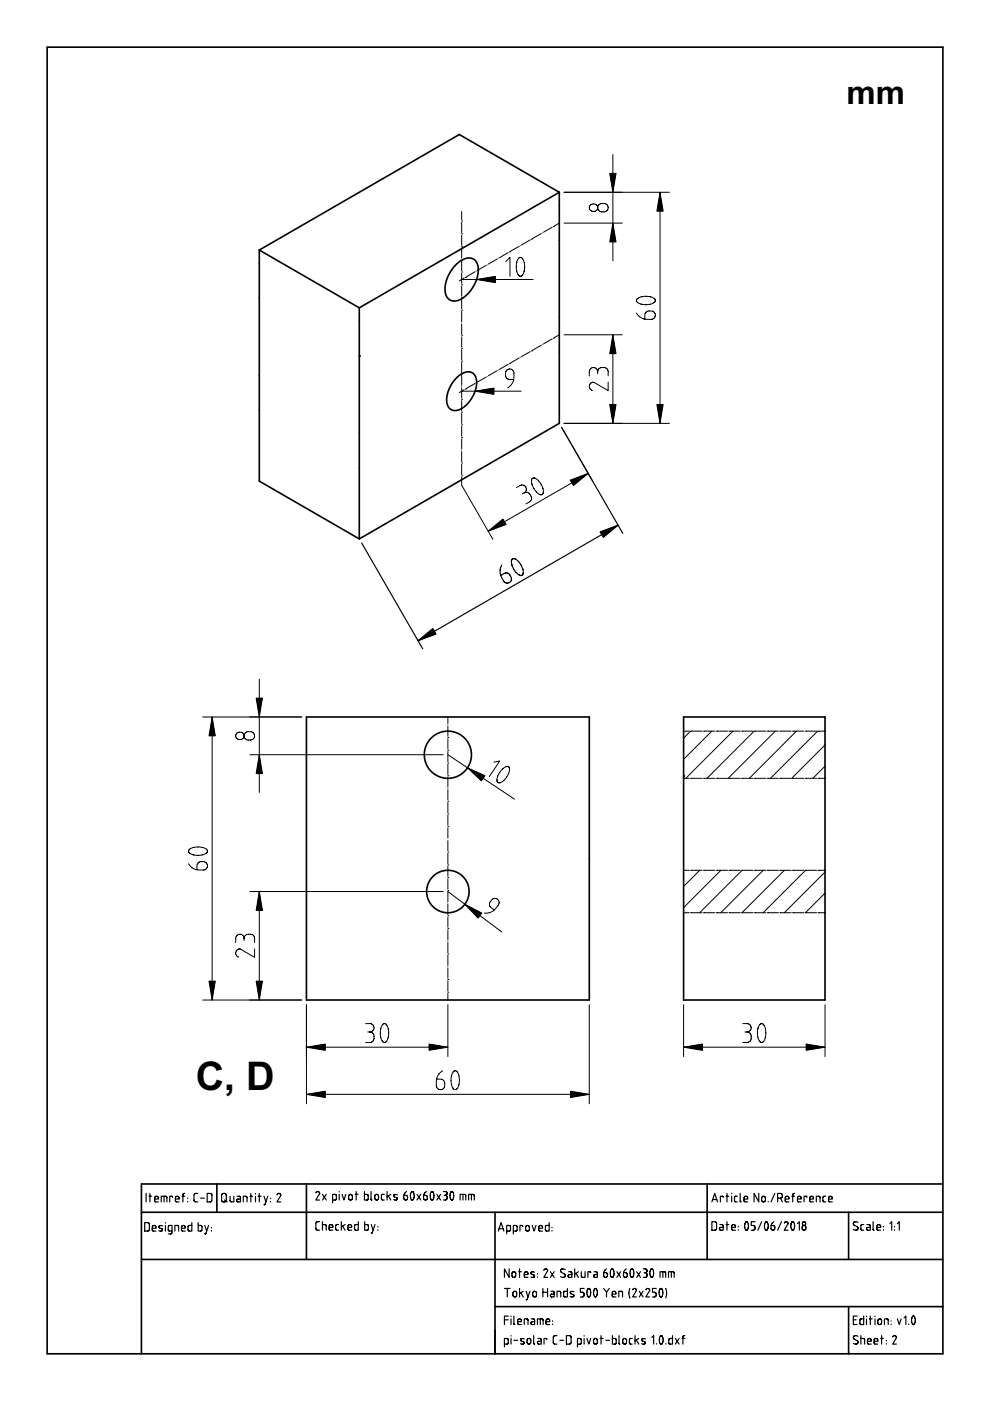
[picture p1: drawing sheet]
<svg xmlns="http://www.w3.org/2000/svg" width="210mm" height="297mm" viewBox="0 0 210 297" stroke-linecap="round" stroke-linejoin="round" font-family="sans-serif">
<defs><g id="words">
<text font-size="8.4" x="41.5" y="231">C, D</text>
<text font-size="7" x="179.5" y="22">mm</text>
</g></defs>
<g fill="none" stroke="#000" stroke-width=".21">
<path d="M129.9 32.8v22.5M97.9 46.9h.1M97.9 49.6h.1M97.9 52.3h.1M97.9 57.7h.1M97.9 44.9v1.7M97.9 47.1v2.2M97.9 49.8v2.2M97.9 52.5v2.2M97.9 55h.1M97.9 55.2v2.2M97.9 57.9v2.2"/>
<path d="M97.9 59.3h15.1M98.4 59l-1 .5M98.6 58.8h.1M100.7 57.6l-1.8 1.1M101 57.5h.1M103.1 56.3l-1.9 1M103.3 56.1h.1M105.4 54.9l-1.9 1.1M105.6 54.8h.1M107.2 55.5l.9-.9v4M107.8 53.6l-1.9 1M108 53.4h.1"/>
<path d="M109.6 55.7l.4-1 .5-.1a3.1 3.1 0 0 1 .3 3.8M109.6 55.7a2.71 2.71 0 0 0 .6 2.8l.5-.1M110.1 52.2l-1.9 1.1M110.3 52.1h.1M110.7 58.4h.1M112.4 50.9l-1.8 1M112.7 50.7h.1M114.8 49.5l-1.9 1.1M115 49.4h.1M117.1 48.2l-1.9 1M117.3 48h.1M118.6 47.3l-1 .6"/>
<path d="M119.6 47.3h12.3M119.6 40.8h22.3M127 43.4l.4-.2 .7-.1a.89 .89 0 0 1 .8 .9 .89 .89 0 0 1-.8 .9h-.5a.89 .89 0 0 1-.8-.5 .89 .89 0 0 1 .2-1zM139.9 40.8v49M97.9 60.4h.1M97.9 63.1h.1M97.9 65.8h.1M97.9 71.2h.1M97.9 73.9h.1M97.9 76.6h.1M97.9 79.3h.1M97.9 60.6v2.2"/>
<path d="M97.9 63.3v2.2M97.9 66v2.2M97.9 68.5h.1M97.9 68.7v2.2M97.9 71.4v2.2M97.9 74.1v2.2M97.9 76.8v2.2M97.9 79.5v2.2M103.1 79.9l-1.9 1.1M103.3 79.8h.1M105.4 78.6l-1.9 1.1M105.6 78.5h.1"/>
<path d="M107.8 77.2l-1.9 1.1M108 77.1h.1M110.1 75.9l-1.9 1.1M110.3 75.8h.1M112.4 74.5l-1.8 1.1M112.7 74.4h.1M114.8 73.2l-1.9 1.1M115 73.1h.1M117.1 71.8l-1.9 1.1M117.3 71.7h.1M118.6 71l-1 .6M119.6 71h12.3"/>
<path d="M126.7 78.8a.89 .89 0 0 0-.9-.9 .89 .89 0 0 0-.9 .9v.9M126.7 78.8a.89 .89 0 0 1 .9-.9h.5a.89 .89 0 0 1 .8 .9v.9M126.7 78.8v.5M129.9 71v18.8M134.9 66.4a2.67 2.67 0 0 0 2.4 1.3h.8a.89 .89 0 0 0 .8-.9 .89 .89 0 0 0-.8-.9h-.5a.89 .89 0 0 0-.9 .9v.9M135.1 63.4a3.1 3.1 0 0 1 3.8 .2v.3a2.97 2.97 0 0 1-3.9-.1zM138.7 63.3h.1M97.9 84.7h.1M97.9 87.4h.1M97.9 90.1h.1M97.9 92.8h.1M97.9 98.2h.1"/>
<path d="M97.9 82h.1M97.9 82.2v2.2M97.9 84.9v2.2M97.9 87.6v2.2M97.9 90.3v2.2M97.9 93v2.2M97.9 95.5h.1M97.9 95.7v2.2M97.9 98.4v2.2M97.9 82.9h12.6M98.4 82.6l-1 .6M98.6 82.5h.1"/>
<path d="M100.7 81.3l-1.8 1.1M101 81.2h.1M108.9 80.5h-.8a.89 .89 0 0 1-.9-.9v-.5a.89 .89 0 0 1 .9-.9 .89 .89 0 0 1 .9 .9v.8a2.67 2.67 0 0 1-1.4 2.3M119.1 90.6l6.6 11.5M119.6 89.8h22.3M128.9 81v1.8l-2.9-1.7h-.3a.89 .89 0 0 0-.8 .8 .89 .89 0 0 0 .7 .9M97.9 100.9h.1M97.9 101.1v1.8l6.6 11.5M109.5 103.4l.8-.5a.89 .89 0 0 1 1.2 .4 .89 .89 0 0 1-.3 1.2M111.2 104.5a.89 .89 0 0 1 1.2 .3l.2 .4a.89 .89 0 0 1-.3 1.2l-.8 .5M111.2 104.5l-.4 .2M112.7 101.8a3.5 3.5 0 0 0 1 2.5"/>
<path d="M112.7 101.8l.4-.5a3.1 3.1 0 0 1 2.1 3.2M112.7 101.8h.1M113.7 104.3l1 .6 .3-.1 .2-.3M115.2 104.5h.1M124.7 100.4l-21.2 12.2M43 152h21M45 152v60M52 155.4l.5-.3h.6a.89 .89 0 0 1 .9 .9 .89 .89 0 0 1-.9 .9h-.5a.89 .89 0 0 1-.8-.5 .89 .89 0 0 1 .2-1zM55 144v24M95 156.4h.1M95 159.1h.1M95 152v1.4"/>
<path d="M95 153.7h.1M95 153.9v2.2M95 156.6v2.2M95 159.3v2.2M144.9 155h1.3M146.4 155l-1.5 1.5M146.4 155h.1M146.7 155h2.2M149.1 155h.1M149.4 155h2.2M150.9 155l-6 6M151.8 155h.1"/>
<path d="M152.1 155h2.2M154.5 155h.1M154.8 155h2.2M155.4 155l-10 10M157.2 155h.1M157.5 155h2.2M159.9 155l-10 10M159.9 155h.1M160.2 155h2.2M162.6 155h.1M162.9 155h2.2M164.4 155l-10 10"/>
<path d="M165.3 155h.1M165.6 155h2.2M168 155h.1M168.3 155h2.2M168.9 155l-10 10M170.7 155h.1M171 155h2.2M173.4 155l-10 10M173.4 155h.1M173.7 155h1.2M174.9 157.9l-7.1 7.1M53 160h41"/>
<path d="M95 161.8h.1M95 164.5h.1M95 169.9h.1M95 172.6h.1M95 175.3h.1M95 162v2.2M95 164.7v2.2M95 167.2h.1M95 167.4v2.2M95 170.1v2.2M95 172.8v2.2M95 175.5v2.2"/>
<path d="M95 178h.1M95 178.2v2.2M95 160l14.1 9.4M104.7 161.6l1.3-.3-2.3 3.4M106.6 163l.8-.5 .5 .2a2.97 2.97 0 0 1-2.2 3.3l-.2-.2a2.73 2.73 0 0 1 1.1-2.8zM107.4 162.5h.1M144.9 165h1.3M146.4 165h.1M146.7 165h2.2M149.1 165h.1M149.4 165h2.2M151.8 165h.1"/>
<path d="M152.1 165h2.2M154.5 165h.1M154.8 165h2.2M157.2 165h.1M157.5 165h2.2M159.9 165h.1M160.2 165h2.2M162.6 165h.1M162.9 165h2.2M165.3 165h.1M165.6 165h2.2M168 165h.1"/>
<path d="M168.3 165h2.2M170.7 165h.1M171 165h2.2M173.4 165h.1M173.7 165h1.2M174.9 162.4l-2.6 2.6M40 183.1a2.67 2.67 0 0 0 2.3 1.4h.8a.89 .89 0 0 0 .9-.9 .89 .89 0 0 0-.9-.9h-.5a.89 .89 0 0 0-.8 .9v.8M40.2 180.9h.1M40.2 180.1a3.5 3.5 0 0 1 3.6 0M40.2 180.1l-.2 .4 .2 .4M43.8 180.1h.1M43.8 180.1l.2 .5a3.1 3.1 0 0 1-3.8 .3"/>
<path d="M51.8 199a.89 .89 0 0 0-.9-.9 .89 .89 0 0 0-.9 .9v.9M51.8 199a.89 .89 0 0 1 .8-.9h.5a.89 .89 0 0 1 .9 .9v.9M51.8 199v.4M53 189h41M55 189v23M95 180.7h.1M95 183.4h.1M95 186.1h.1M95 188.8h.1M95 194.2h.1M95 196.9h.1M95 180.9v2.2"/>
<path d="M95 183.6v2.2M95 186.3v2.2M95 191.2v-2.2l11.4 8.6M95 191.5h.1M95 191.7v2.2M95 194.4v2.2M95 197.1v2.2M95 199.6h.1M95 199.8v2.2M104.8 192.9l-.7-.5a.89 .89 0 0 1-.1-1.2l.2-.4a.89 .89 0 0 1 1.3-.1 .89 .89 0 0 1 .1 1.2l-.4 .6a2.66 2.66 0 0 1-2.5 1.1M144.9 184.5h1.3M144.9 193.5h1.3"/>
<path d="M146.4 184.5h.1M146.4 193.5h.1M146.7 184.5h2.2M146.7 193.5h2.2M148.4 184.5l-3.5 3.4M149.1 184.5h.1M149.1 193.5h.1M149.4 184.5h2.2M149.4 193.5h2.2M151.8 184.5h.1M151.8 193.5h.1M152.1 184.5h2.2"/>
<path d="M152.1 193.5h2.2M152.8 184.5l-7.9 7.9M154.5 184.5h.1M154.5 193.5h.1M154.8 184.5h2.2M154.8 193.5h2.2M157.2 184.5h.1M157.2 193.5h.1M157.3 184.5l-9 9M157.5 184.5h2.2M157.5 193.5h2.2M159.9 184.5h.1"/>
<path d="M159.9 193.5h.1M160.2 184.5h2.2M160.2 193.5h2.2M161.8 184.5l-9 9M162.6 184.5h.1M162.6 193.5h.1M162.9 184.5h2.2M162.9 193.5h2.2M165.3 184.5h.1M165.3 193.5h.1M165.6 184.5h2.2M165.6 193.5h2.2"/>
<path d="M166.3 184.5l-9 9M168 184.5h.1M168 193.5h.1M168.3 184.5h2.2M168.3 193.5h2.2M170.7 184.5h.1M170.7 193.5h.1M170.8 184.5l-9 9M171 184.5h2.2M171 193.5h2.2M173.4 184.5h.1M173.4 193.5h.1"/>
<path d="M173.7 184.5h1.2M173.7 193.5h1.2M174.9 189.4l-4.1 4.1M174.9 184.9l-8.6 8.6M43 212h21M54 201.2v1.8l-3-1.8h-.3a.89 .89 0 0 0-.7 .9 .89 .89 0 0 0 .6 .8M65 213v21M77.5 217h.9a.89 .89 0 0 1 .9 .9 .89 .89 0 0 1-.9 .9M78 218.8h.4M78.4 218.8a.89 .89 0 0 1 .9 .9v.4a.89 .89 0 0 1-.9 .9h-.9M81.2 217.2l.5-.2a2.98 2.98 0 0 1 0 4h-.3a3.2 3.2 0 0 1-.2-3.8zM95 202.3h.1"/>
<path d="M95 207.7h.1M95 210.4h.1M95 202.5v2.2M95 205h.1M95 205.2v2.2M95 207.9v2.2M95 210.6v1.4M95 213v11M124.9 213v21M144.9 213v11M157.5 217h.9a.89 .89 0 0 1 .9 .9 .89 .89 0 0 1-.9 .9M157.9 218.8h.5"/>
<path d="M158.4 218.8a.89 .89 0 0 1 .9 .9v.4a.89 .89 0 0 1-.9 .9h-.9M161.1 217.2l.5-.2a2.99 2.99 0 0 1 0 4h-.3a3.2 3.2 0 0 1-.2-3.8zM174.9 213v11M65 232h59.9M65 222h30M93.8 227a2.67 2.67 0 0 0-1.3 2.3v.8a.89 .89 0 0 0 .9 .9 .89 .89 0 0 0 .9-.9v-.4a.89 .89 0 0 0-.9-.9h-.8M96.1 227.2a3 3 0 0 0 .3 3.8l.5-.2M96.1 227.2l.6-.2a3.1 3.1 0 0 1 .2 3.8M96.1 227.2h.1M144.9 222h30M161.9 220.8h.1"/>
<circle cx="125.9" cy="44" r=".86"/>
<circle cx="50.9" cy="156" r=".86"/>
</g>
<g fill="none" stroke="#000" stroke-width=".35">
<path d="M10 10h189.9v277h-189.9zM55 53v49l21.2 12.3M55 53l21.2 12.3M96.7 56.1l1.7-1.2 .8-.2 .9 .1 .6 .3 .4 .6 .3 .9v.9l-.6 2.3-1.3 2.1-1.6 1.4-.9 .4-.9 .1-.7-.2-.6-.6-.4-.9v-1.1l.2-1.3 .4-1.2 .8-1.3zM118.6 40.8l-42.4 24.5M118.6 40.8l-21.2-12.3-42.4 24.5M118.6 40.8v49l-42.4 24.5M118.6 51h.1M76.2 65.3v49M96.8 80.1l1.6-1.1 .8-.2 .6 .1 .6 .3 .4 .6 .2 .8v.9l-.5 2-1.1 1.8-1.5 1.3-.8 .4h-.8l-.7-.2-.6-.6-.3-.8v-1l.2-1.2 .5-1.1zM65 152h59.9v60h-59.9zM144.9 152h30v60h-30z"/>
<path d="M30 257h169.9M46 251v6M65 251v16M105 257v30M149.9 251v16M179.9 257v10M199.9 251h-169.9v36M30 267h169.9M105 277h94.9M179.9 277v10"/>
<circle cx="95" cy="160" r="5"/>
<circle cx="95" cy="189" r="4.5"/>
</g>
<g fill="none" stroke="#000" stroke-width=".25">
<path d="M119.1 90.6l12.9 22.5M76.7 115.1l12.9 22.5M106.4 119.8a2.67 2.67 0 0 0 0 2.7l.4 .7a.89 .89 0 0 0 1.2 .3 .89 .89 0 0 0 .3-1.2l-.2-.4a.89 .89 0 0 0-1.2-.3l-.7 .4M108.4 118.9a3.5 3.5 0 0 0 1.8 3.1M108.4 118.9l.4-.5a2.97 2.97 0 0 1 2 3.5l-.6 .1M108.4 118.9h.1M131 111.4l-42.4 24.4M30.7 259.2h.7l.2 .3 .1 1.2-.3 .3h-.7zM31 253v1.8M31.6 253.6h.6M31.8 253v1.8M32.8 254.2h.8l-.2-.5-.3-.1-.2 .2-.1 .8 .2 .2h.6"/>
<path d="M33.9 259.9l-.2 .2 .1 .2M33.9 259.9h.1M33.9 259.9h.6M34.2 254.8v-1.2l1.1 .1 .1 1.1M34.8 253.6v1.2M35.1 259.2v.1M35.1 259.8v1.2M36.6 253.8l-.2-.2h-.4v1.2M37.2 254.2h.8l-.2-.5-.3-.1-.2 .2-.1 .8 .2 .2h.6M38.6 253.6h.6M39.2 253l-.4 .3v1.5M39.8 254v.1"/>
<path d="M39.8 254.7v.1M40.7 259.2v1.8h-.7l-.1-.3v-.7l.2-.2h.6M41.9 253l-.6 .1-.2 .3 .1 1.2 .2 .2h.5M42 259.2v1.8h.7l.1-.3v-.7l-.2-.2h-.6M42.5 254h.8M43.4 259.8l.4 1.2M43.9 253h.7l.3 .3v1.2l-.2 .3h-.8zM44.2 259.8l-.5 1.7M47.1 253.1l.6-.1 .2 .3 .1 1.2-.3 .3h-.4l-.3-.2zM47.6 254.4l.6 .4M48.8 253.6v1l.3 .2h.5v-1.2M50.3 253.6l.5 .1 .2 .2v.9h-.7l-.1-.3 .1-.2 .7-.1"/>
<path d="M51.6 254.8v-1.2l.7 .2 .1 1M53 253.6h.6M53.2 253v1.8M54.2 253v.1M54.2 253.6v1.2M54.8 253.6h.6M55 253v1.8M56 253.6l.4 1.2M56.8 253.6l-.6 1.7-.2 .1M57.4 254v.1M57.4 254.7v.1M58.7 253.3l.5-.3 .3 .4-.8 1.4h.8"/>
<path d="M67 252.9l.4-.3 .4 .3M67.8 252.9h.1M67.8 252.9l-.8 1.5h.8M67.8 259l-.6 .1-.2 .3v1.2l.3 .2h.5M68.4 259.6l.7 .2 .1 1M68.4 253.2l.8 1.2M68.4 259v1.8M69.2 253.2l-.8 1.2M70.5 254.4h.6l.2-.1v-.8l-.1-.2-.7-.1v1.8M71.8 259.6l-.5 .1-.1 .2v.8l.6 .1M71.9 252.6v.1M71.9 253.2v1.2"/>
<path d="M72.4 259v1.8M72.5 253.2l.4 1.2 .4-1.2M72.6 260l.6 .8M73.2 259.6l-.8 .5M74 253.3l.4-.1 .3 .3v.6l-.2 .3h-.3l-.3-.2zM75.3 253.2h.6M75.5 252.6v1.8M76 259v1.8h-.7l-.1-.2v-.8l.2-.2h.6M77.3 252.6v1.8h.6l.2-.2-.1-.8-.2-.2h-.5M77.3 259v1.8h.7l.1-.2v-.8l-.2-.2h-.6M78.7 252.6v1.6l.2 .2M78.7 259.6l.4 1.2"/>
<path d="M79.5 259.6l-.5 1.7-.3 .1M79.6 253.3l.3-.1 .3 .3 .1 .6-.3 .3h-.3l-.2-.2zM81.5 253.2l-.5 .1-.1 .2v.8l.6 .1M82.1 252.6v1.8M82.3 253.6l.6 .8M82.9 253.2l-.8 .5M83.5 254.3l.6 .1M83.6 253.3l-.1 .4 .6 .2M83.6 253.3h.1M83.6 253.3h.7M84.1 254.4h.1M84.1 253.9h.1"/>
<path d="M84.1 253.9l.1 .3-.1 .2M86.2 252.6l-.5 .6-.1 .8 .2 .4h.4l.2-.3-.1-.5-.7-.2M87.2 252.7h.1M87.3 252.7h.3l.2 .6-.1 .8-.3 .3-.2-.1-.2-.6zM88.4 253.2l.8 1.2M89.2 253.2l-.8 1.2M90.4 252.6l-.5 .6-.1 .8 .2 .4h.4l.2-.3-.1-.5-.7-.2M91.4 252.7l-.2 .5 .1 .7 .2 .5 .3-.1M91.4 252.7h.3l.3 .4v.7l-.2 .5M91.4 252.7h.1M91.8 254.3h.1M92.6 253.2l.8 1.2"/>
<path d="M93.4 253.2l-.8 1.2M94 252.6h.5l.3 .2v.4l-.4 .2M94.2 253.4h.2M94.4 253.4l.4 .2v.6l-.3 .2h-.5M95.6 252.7l-.2 .5 .1 .7 .2 .5 .3-.1M95.6 252.7h.3l.3 .4v.7l-.2 .5M95.6 252.7h.1M96 254.3h.1M97.6 254.4v-1.2l1.1 .1 .1 1.1M98.2 253.2v1.2M99.4 254.4v-1.2l1.1 .1 .1 1.1M100 253.2v1.2"/>
<path d="M111.6 259.9l.3-.1 .3 .3v.6l-.2 .3h-.3l-.2-.2zM112.8 259.8l.4 1.2 .4-1.2M116.4 259.2v1.8h-.6l-.2-.3 .1-.7 .2-.2h.5M150.9 254.8l.6-1.8 .6 1.8M150.9 259h.8l.2 .3v1.2l-.2 .3h-.8zM151.1 254.3h.9M152.6 259.6l.5 .1 .2 .2v.9h-.7l-.1-.3 .1-.2 .7-.1M153.3 253.8l-.1-.2h-.5v1.2M153.9 253.6h.6M153.9 259.6h.6M154.1 253v1.8M154.1 259v1.8"/>
<path d="M155.1 253v.1M155.1 253.6v1.2M156.3 253.6l-.4 .1-.2 .2 .1 .8 .5 .1M156.9 253v1.6l.2 .2M157.7 254.2h.8l-.1-.5-.3-.1-.3 .2-.1 .8 .2 .2h.6M158.1 259.1l-.2 .5v.7l.3 .5 .3-.1M158.1 259.1h.3l.2 .4 .1 .7-.2 .5M158.1 259.1h.1M160.1 259h-.8v.8l.6 .1 .2 .3-.2 .5-.6 .1M160.9 253v1.8l-1-1.8v1.8M161.5 259l-.8 1.8M161.6 253.7l.4-.1 .2 .3 .1 .6-.3 .3h-.3l-.2-.2z"/>
<path d="M162.3 259.1l-.2 .5v.7l.3 .5 .3-.1M162.3 259.1h.3l.2 .4 .1 .7-.2 .5M162.3 259.1h.1M162.9 254.7v.1M164.1 259l-.5 .6-.1 .8 .2 .4h.4l.2-.3-.1-.5-.7-.2M164.3 253l-.8 1.8M164.9 254h.6M165.5 254l.3-.2v-.6l-.2-.2h-.7v1.8M165.5 254l.4 .8M165.7 259l-.8 1.8M166.3 259.3l.4-.3 .4 .4-.8 1.4h.8M166.5 254.2h.8l-.2-.5-.3-.1-.2 .2-.1 .8 .2 .2h.6"/>
<path d="M167.9 253.6h.6M167.9 259.1h.3l.3 .6-.1 .8-.3 .3-.2-.1-.2-.6zM168.5 253l-.4 .3v1.5M169.1 254.2h.8l-.2-.5-.3-.1-.2 .2-.1 .8 .2 .2h.6M169.1 259.4l.4-.4v1.8M171.1 253.8l-.2-.2h-.4v1.2M171.7 254.2h.8l-.2-.5-.3-.1-.2 .2-.1 .8 .2 .2h.6M173.1 254.8v-1.2l.7 .2 .1 1M175.1 253.6l-.5 .1-.1 .2v.8l.6 .1M175.7 254.2h.8l-.2-.5-.3-.1-.2 .2-.1 .8 .2 .2h.6M181.9 259.2l-.6-.2-.3 .2v.5l.8 .4 .1 .3-.3 .4-.7-.1M183.1 259.6l-.4 .1-.2 .2 .1 .8 .5 .1"/>
<path d="M183.8 259.6l.5 .1 .2 .2v.9h-.7l-.1-.3 .1-.2 .7-.1M185.1 259v1.6l.2 .2M188.7 259.4l.4-.4v1.8M190.3 259.4l.4-.4v1.8M32.3 260.4h.8l-.2-.5-.3-.1-.2 .2-.1 .7 .2 .3h.6M33.7 260.9l.6 .1M33.8 260.3h.1M33.8 260.3l.6 .3-.1 .4M34.3 261h.1M36.5 261h-.6l-.2-.1v-.8l.1-.2 .7-.1v1.5l-.2 .3h-.6M37.1 261v-1.2l.7 .2 .1 1M38.5 260.4h.8l-.2-.5-.3-.1-.2 .2-.1 .7 .2 .3h.6"/>
<path d="M43.7 261.5l-.3 .1M43.7 261.5h.1M44.8 260.2v.1M44.8 260.9v.1M69.8 260.2h.8l-.2-.5-.3-.1-.2 .2-.1 .8 .2 .2h.6M73.8 260.2h.8l-.2-.5-.3-.1-.2 .2-.1 .8 .2 .2h.6M80.1 260v.1M80.1 260.7v.1M105.6 261l.6-1.8 .6 1.8M105.8 260.5h.9M107 279.8h.8M107 273.2h1.2"/>
<path d="M107.4 261h.6l.2-.1v-.8l-.1-.2-.7-.1v1.8M107.6 273.2v1.8M107.8 279h-.8v1.8M108 269v1.8l-1-1.8v1.8M108.4 279v.1M108.4 279.6v1.2M108.7 269.7l.3-.1 .3 .3v.6l-.2 .3h-.3l-.2-.2zM108.8 261h.6l.2-.1v-.8l-.1-.2-.7-.1v1.8M108.9 273.9l.3-.1 .3 .2v.7l-.2 .2h-.3l-.2-.2zM109 279v1.6l.2 .2M110 269.6h.6M110.2 269v1.8"/>
<path d="M110.2 273.2v1.8M110.4 274.1l.6 .9M110.8 260l-.1-.2h-.5v1.2M111 273.8l-.8 .5M111.2 270.2h.8l-.2-.5-.3-.1-.3 .2v.8l.2 .2h.6M111.6 273.8l.4 1.2M112.4 273.8l-.6 1.7-.2 .1M112.6 270.7l.6 .1M112.7 279.6l.5 .1 .2 .2v.9h-.7l-.1-.3 .1-.2 .7-.1M112.7 269.7l-.1 .3 .7 .4-.1 .4M112.7 269.7h.1M112.7 269.7h.7"/>
<path d="M113.1 273.9l.3-.1 .3 .2v.7l-.2 .2h-.3l-.2-.2zM113.2 270.8h.1M114 270v.1M114 270.7v.1M114.2 260.4h.8l-.1-.5-.3-.1-.3 .2-.1 .7 .3 .3h.5M114.6 279.6v1.2M115.1 273.2v1.8M115.1 274h1M115.3 269.3l.4-.3 .4 .3M116.1 269.3h.1M116.1 269.3l-.8 1.5h.8M116.1 273.2v1.8"/>
<path d="M116.7 269.6l.8 1.2M116.8 273.8h.5l.2 .3v.9l-.7-.1-.1-.2 .1-.3h.7M117 260.2v.1M117 260.9v.1M117.5 269.6l-.8 1.2M118.1 275v-1.2l.7 .1 .1 1.1M119.8 269.2l-.6-.2-.3 .2v.5l.8 .4 .1 .3-.2 .4-.8-.1M120.3 273.2v1.8l-.6-.1-.2-.2v-.8l.2-.1h.6M120.5 269.6l.6 .1 .1 .2v.9h-.6l-.2-.3 .2-.2 .6-.1M120.9 274.9h.6M121 274.3h.1M121.1 274.3l.5 .3-.1 .3"/>
<path d="M121.1 273.8l-.2 .3 .1 .2M121.1 273.8h.1M121.1 273.8l.6 .1M121.5 274.9h.1M121.8 269v1.8M122.1 270l.5 .8M122.6 269.6l-.8 .5M123.2 269.6l.1 1 .2 .2h.5v-1.2M123.8 273.2h-.8v.8h.6l.2 .4-.1 .5-.7 .1M124.7 273.2l.3 .1 .2 .6v.7l-.3 .4-.3-.2-.1-.5zM125 274.9h.1M125.2 269.8l-.1-.2h-.5v1.2"/>
<path d="M125.9 269.6l.6 .1 .1 .2v.9h-.6l-.2-.3 .2-.2 .6-.1M126.1 273.2l.3 .1 .2 .6v.7l-.3 .4-.3-.2-.1-.5zM126.4 274.9h.1M128 273.2l.6 .8v1M128.6 269l-.5 .6-.1 .8 .2 .4h.4l.2-.3-.1-.5-.7-.2M129.2 273.2l-.6 .8M129.6 269.1l-.2 .5v.7l.3 .5 .3-.1M129.6 269.1h.3l.3 .4v.7l-.2 .5M129.6 269.1h.1M129.8 274.4h.8l-.2-.5-.2-.1-.3 .1-.1 .8 .2 .3h.6M130 270.7h.1M130.8 269.6l.8 1.2"/>
<path d="M131.2 275v-1.2l.7 .1 .1 1.1M131.6 269.6l-.8 1.2M132.8 269l-.5 .6-.1 .8 .2 .4h.4l.2-.3-.1-.5-.7-.2M133.5 275.2h.1M133.5 273.2l-.2 1 .2 1M133.8 269.1h.4l.2 .6-.1 .8-.3 .3-.2-.1-.2-.6zM134.2 273.5l.4-.3 .3 .4-.8 1.4h.8M134.2 270.7h.1M135 269.6l.8 1.2M135.5 273.8l.8 1.2M135.8 269.6l-.8 1.2M136.3 273.8l-.8 1.2"/>
<path d="M136.4 269h.5l.2 .2v.4l-.3 .2M136.6 269.8h.2M136.8 269.8l.3 .2 .1 .6-.3 .2h-.5M137 273.5l.4-.3 .3 .4-.8 1.4h.8M138 269.1h.1M138 269.1h.4l.2 .6-.1 .8-.3 .3-.2-.1-.2-.6zM139.1 273.2h-.8v.8h.6l.2 .4-.1 .5-.7 .1M139.9 270.8v-1.2l1.2 .1v1.1M140 273.2l.3 .1 .2 .6v.7l-.3 .4-.3-.2-.2-.5zM140.3 274.9h.1M140.5 269.6v1.2M141.1 273.2h.1"/>
<path d="M141.1 273.2l.2 1-.2 1M141.7 270.8v-1.2l1.2 .1v1.1M142.3 269.6v1.2M155.1 260.2h.8l-.1-.5-.3-.1-.3 .2-.1 .8 .2 .2h.6M156.5 260v.1M156.5 260.7v.1M158.5 260.7h.1M162.7 260.7h.1M168.3 260.7h.1M180.9 279.8h.6M181.7 279h-.8v1.8h.8M183.1 279v1.8h-.6l-.2-.2 .1-.8 .2-.2h.5"/>
<path d="M183.7 279v.1M183.7 279.6v1.2M184.3 279.6h.6M184.5 279v1.8M185.5 279v.1M185.5 279.6v1.2M185.9 260.2h.8l-.1-.5-.3-.1-.3 .2-.1 .8 .2 .2h.6M186.2 279.7l.4-.1 .3 .3v.6l-.2 .3h-.3l-.2-.2zM187.3 260v.1M187.3 260.7v.1M189.7 260v.1M189.7 260.7v.1"/>
<path d="M190.3 279.6l.4 1.2 .4-1.2M191.7 279.4l.4-.4v1.8M193.5 279.1l-.2 .5v.7l.2 .5 .3-.1M193.5 279.1h.3l.2 .4v.7l-.2 .5M193.5 279.1h.1M107 285h.5l.2-.2 .1-.8-.2-.2h-.6v1.8M108.4 283.2v.1M108.4 283.8v1.2M109 284.2h.8M109.8 280.2h.8l-.2-.5-.3-.1-.3 .2v.8l.2 .2h.6M110.4 284.9h.6M110.5 284.3h.1"/>
<path d="M110.5 284.3l.5 .2M110.5 283.8l-.1 .3 .1 .2M110.5 283.8h.1M110.5 283.8l.7 .1M111 284.9h.1M111 284.5h.1M111 284.5l.1 .2-.1 .2M111.2 280.8v-1.2l.7 .2 .1 1M111.9 283.9l.3-.1 .3 .2v.7l-.2 .2h-.3l-.2-.2zM113.2 283.2v1.6l.2 .2M114 280.8v-1.2l1.1 .1 .1 1.1M114.1 283.8h.5l.2 .3v.9l-.7-.1-.1-.2 .1-.3h.7"/>
<path d="M115.8 280.2h.7l-.1-.5-.3-.1-.3 .2v.8l.2 .2h.5M115.9 284l-.1-.2h-.4v1.2M117.1 280v.1M117.1 280.7v.1M118.1 283.2h-.6l-.2 .4v1.2l.3 .2h.5M118.7 284.2h.8M120.1 283.2h.7l.3 .2v1.2l-.2 .3-.8 .1zM122.4 285h.6l.2-.2v-.8l-.1-.2h-.7v1.8M123.8 283.2v.1M123.8 283.8v1.2M124.4 283.8l.4 1.2 .4-1.2M126 283.9l.3-.1 .3 .2v.7l-.2 .2h-.3l-.2-.2z"/>
<path d="M127.2 283.8h.6M127.4 283.2v1.8M128.4 284.2h.8M129.8 283.2v1.8l.7-.1 .1-.2v-.8l-.2-.1h-.6M131.2 283.2v1.6l.2 .2M132.2 283.9l.3-.1 .3 .2v.7l-.2 .2h-.3l-.2-.2zM134 283.8h-.4l-.2 .3 .1 .7 .5 .2M134.6 283.2v1.8M134.9 284.1l.5 .9M135.4 283.8l-.8 .5M136 284.9h.7M136.2 283.8l-.1 .4 .6 .3"/>
<path d="M136.2 283.8h.1M136.2 283.8l.6 .1M136.7 284.9h.1M136.7 284.5h.1M136.7 284.5l.1 .2-.1 .2M138.2 283.6l.4-.4v1.8M139.2 284.9v.1M140 283.3h.1M140 283.2l.4 .1 .2 .6-.1 .7-.3 .4-.2-.2-.2-.5zM141.2 284.9v.1M142.6 283.2v1.8l-.7-.1-.1-.2v-.8l.2-.1h.6M143.2 283.8l.8 1.2"/>
<path d="M144 283.8l-.8 1.2M144.6 283.8h.6M145.2 283.2l-.4 .2v1.6M181.9 283.3l-.6-.1-.3 .2v.4l.8 .5 .1 .3-.3 .4-.7-.2M182.5 283.8l.8 .1v1.1M182.5 283.2v1.8M183.9 284.4h.8l-.1-.5-.3-.1-.3 .1-.1 .8 .2 .3h.6M185.3 284.4h.8l-.1-.5-.3-.1-.3 .1-.1 .8 .2 .3h.6M186.7 283.8h.6M186.9 283.2v1.8M187.5 280.8v-1.2l.8 .2v1M187.9 284.2v.1"/>
<path d="M187.9 284.9v.1M188.9 280v.1M188.9 280.7v.1M189.3 283.5l.4-.3 .4 .3M190.1 283.5h.1M190.1 283.5l-.8 1.5h.8M192.7 280.7v.1M193.8 280.7h.1"/>
<circle cx="170.5" cy="259.4" r=".38"/>
<circle cx="170.5" cy="260.3" r=".47"/>
</g>
<g fill="#000">
<path d="M101 59.3l4-.7v1.3zM129.9 47.3l.7 4h-1.3zM129.3 36.8h1.3l-.7 4zM139.9 40.8l.7 4h-1.3zM129.9 71l.7 4h-1.3zM100.7 82.9l4-.6v1.3zM129.3 85.8h1.3l-.7 4zM139.3 85.8h1.3l-.7 4zM103.5 112.6l3.1-2.6 .7 1.2zM120.9 101.8l3.8-1.4-3.1 2.5zM127.2 112.8l3.8-1.4-3.1 2.5zM88.6 135.8l3.2-2.5 .6 1.1z"/>
<path d="M45 152l.6 4h-1.3zM54.3 148h1.3l-.6 4zM55 160l.6 4h-1.3zM99.1 162.8l3.7 1.7-.7 1.1zM55 189l.6 4h-1.3zM98.6 191.7l3.6 1.9-.8 1.1zM44.3 208h1.3l-.6 4zM54.3 208h1.3l-.6 4zM65 232l4-.6v1.3zM65 222l4-.6v1.3zM91 221.4l4 .6-4 .7zM120.9 231.4l4 .6-4 .7z"/>
<path d="M144.9 222l4-.6v1.3zM170.9 221.4l4 .6-4 .7z"/>
</g>
<g fill="#000" stroke="#000" stroke-width=".21">
<path d="M101 59.3l4-.7v1.3zM129.9 47.3l.7 4h-1.3zM129.3 36.8h1.3l-.7 4zM139.9 40.8l.7 4h-1.3zM129.9 71l.7 4h-1.3zM100.7 82.9l4-.6v1.3zM129.3 85.8h1.3l-.7 4zM139.3 85.8h1.3l-.7 4zM103.5 112.6l3.1-2.6 .7 1.2zM120.9 101.8l3.8-1.4-3.1 2.5zM45 152l.6 4h-1.3zM54.3 148h1.3l-.6 4z"/>
<path d="M55 160l.6 4h-1.3zM99.1 162.8l3.7 1.7-.7 1.1zM55 189l.6 4h-1.3zM98.6 191.7l3.6 1.9-.8 1.1zM44.3 208h1.3l-.6 4zM54.3 208h1.3l-.6 4zM65 232l4-.6v1.3zM65 222l4-.6v1.3zM91 221.4l4 .6-4 .7zM120.9 231.4l4 .6-4 .7zM144.9 222l4-.6v1.3zM170.9 221.4l4 .6-4 .7z"/>
</g>
<g fill="#000">
<circle cx="76.2" cy="75.5" r=".17"/>
<circle cx="144.9" cy="164.5" r=".17"/>
</g>
<path d="M127.2 112.8l3.8-1.4-3.1 2.5zM88.6 135.8l3.2-2.5 .6 1.1z" fill="#000" stroke="#000" stroke-width=".25"/>
<use href="#words"/>
</svg>
